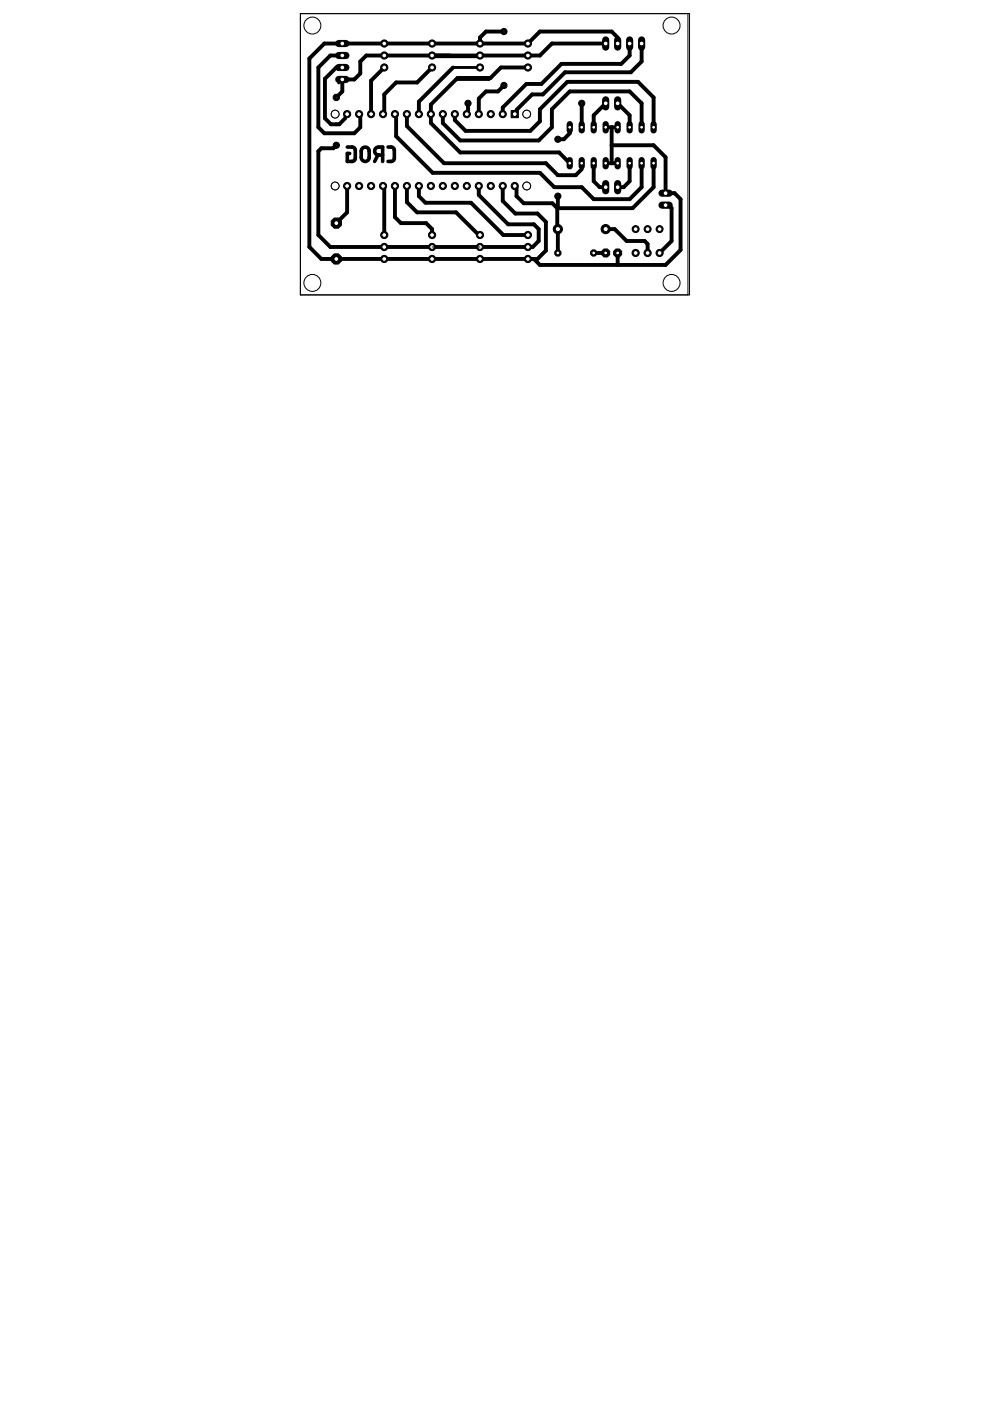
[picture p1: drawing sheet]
<svg xmlns="http://www.w3.org/2000/svg" width="210mm" height="297mm" viewBox="0 0 210 297" stroke-linecap="round" stroke-linejoin="round" font-family="sans-serif">
<g fill="none" stroke="#000" stroke-width=".21">
<path d="M63.7 2.9h82.5v59.6h-82.5z"/>
<circle cx="66.2" cy="5.4" r="1.8"/>
<circle cx="142.4" cy="5.4" r="1.8"/>
<circle cx="66.2" cy="60" r="1.8"/>
<circle cx="142.4" cy="60" r="1.8"/>
</g>
<path d="M73.6 31.2h1.1l.5 .3 .1 2-.2 .6-1.5 .1v-1.7h.5M76.9 31.4a.84 .84 0 0 1 .9-.1 .84 .84 0 0 1 .5 .7v1.4a.85 .85 0 0 1-.9 .8 .85 .85 0 0 1-.8-.8v-1.4zM80.1 32.9l-.7 1.3M81.1 32.9a1.53 1.53 0 0 1-1.5-.3 .85 .85 0 0 1-.1-.9 .85 .85 0 0 1 .8-.5h.8v3M82.3 31.2a1.18 1.18 0 0 1 1.2 .3l.1 .4-.1 2.1a1.18 1.18 0 0 1-1.2 .2" fill="none" stroke="#000" stroke-width=".76"/>
<g fill="none" stroke="#000" stroke-width=".83">
<path d="M72.6 14.3h-1.3l-2.4 2.4v8.4l1.3 1.3h1.7l1.3-1.3M72.6 11.8h-2.6l-2.5 2.5v12.7l1.3 1.3h6.3l1.3-1.3v-2.6M81.5 14.3l-2.8 2.8v7.1M91.6 14.3l-3.2 3.2h-4.4l-2.5 2.5v4.4M96.1 14.3l-7.3 7.2v2.7M106.8 6.7h-3.8l-1.2 1.3v1.2M106.8 18.1l-1.2 1.3h-2.6l-1.5 1.5v3.3M111.9 14.3h-5.7l-2.2 2.2h-7l-5.6 5.7v3.9l6.2 6.2h20.9l2.3 2.3M128.4 9.2h-11.4l-2.5 2.6h-36.8l-1.3 1.2v2.6l-1.3 1.2h-2.5v2.6l-1.3 1.3M131 8l-1.3-1.3h-15.2l-2.6 2.5h-43.1l-3.2 3.2v40l2.5 2.5h45.9l1.7-1.8v-6l-1.7-1.8h-4.7l-2.7-2.7v-3.2M133.5 9.2v2.6l-1.8 1.7h-12.7l-4.2 4.3h-3.2l-5 5v1.4M136 9.2v3.8l-2.2 2.3h-14l-4.7 4.7h-2.3l-3.3 3.3"/>
<path d="M71.3 30.8l-.6 .6h-2.6l-.6 .7v17.7l2.5 2.6h42.9l1.3-1.3v-2.5l-1-1h-5.5l-6.2-6.3v-1.9M73.6 39.4v5.6l-2.3 2.3M81.5 39.7v10.1M83.7 39.4v6.6l1.3 1.3h5.3l1.3 1.3v1.2M84 24.4v4.5l7.7 7.7h22.8l3 3.1h5.8l2.6 2.5h7.6l2.5-2.5v-5.1M86.3 24.2v2.5l7.8 7.9h21.6l2.6 2.5h3.8l1.2-1.2M86.3 39.4v3.5l2.1 2.1h8.3l4.8 4.8M88.8 39.4v2.2l1.4 1.4h9.7l6.8 6.8h5.2M93.9 24.2v1.9l3.7 3.7h16.6l2.8-2.8v-3.8l3.8-3.8h12.7l2.5 2.5v5.1M96.4 24.2v1.3l2.3 2.2h13.7l2.1-2v-2.5l5.8-5.8h15l3.3 3.3v6.3M99.2 21.9v2l-.2 .3M109.5 23.8l-.4 .4"/>
<path d="M109.5 39.8v1.8l1.5 1.5h6.1l1.1 1M120.8 27v1.3l-1.3 1.2h-1.2M123.3 21.9v5.1M125.9 34.6v3.8l1.2 1.3h1.3M128.4 21.9l-2.5 2.5v2.6M128.4 27h2.6M128.4 34.6h2.6M129.7 30.8h8.9l2.5 2.5v7.7h1.9l1.3 1.2v10.8l-3.2 3.2h-26.6l-1.3-1.3M129.7 27v7.6M131 21.9l2.5 2.5v2.6M133.5 34.6v3.8l-1.3 1.3h-1.2M138.6 34.6v5.1l-4.5 4.4h-15.9"/>
<path d="M118.2 44.1v4.4M118.3 41.6v2.4M118.3 48.6v5M125.9 53.6h2.5M128.4 48.6h1.9l2.6 2.5h3.8l.6 .6v1.9M131 53.6v2.6M141.8 43.5l.6 .6v7l-2.6 2.5"/>
</g>
<g fill="none" stroke="#000" stroke-width=".61">
<path d="M72.6 16.8l-.8 .8M92.9 11.8h8.9l-.3 .2h-9.4l-.2-.2h-10.4l.2 .2M96.1 14.3h5.7M104 16.5l-.3 .3h-7M131 8v1.2M71.3 26.4h.1M73.2 23.8l.4 .4-.4 .4v.5M76.1 24.2l.3 .2M81.2 39.4l.3 .3M81.2 24.2l.3 .2M83.7 24.2l.3 .2M109.1 39.4l.4 .4"/>
<path d="M109.5 23.3v.5M123.3 34.6v1.3M101.5 49.8h.3M118.2 48.5l.1 .1M118.3 44l-.1 .1M141.1 43.5h.7"/>
</g>
<circle cx="81.5" cy="54.9" r=".76" fill="#000" stroke="#000" stroke-width=".21"/>
<circle cx="81.5" cy="54.9" r=".51" fill="#fff" stroke="#000" stroke-width=".21"/>
<circle cx="81.5" cy="52.4" r=".76" fill="#000" stroke="#000" stroke-width=".21"/>
<circle cx="81.5" cy="52.4" r=".51" fill="#fff" stroke="#000" stroke-width=".21"/>
<circle cx="81.5" cy="49.8" r=".76" fill="#000" stroke="#000" stroke-width=".21"/>
<circle cx="81.5" cy="49.8" r=".51" fill="#fff" stroke="#000" stroke-width=".21"/>
<circle cx="91.6" cy="54.9" r=".76" fill="#000" stroke="#000" stroke-width=".21"/>
<circle cx="91.6" cy="54.9" r=".51" fill="#fff" stroke="#000" stroke-width=".21"/>
<circle cx="91.6" cy="52.4" r=".76" fill="#000" stroke="#000" stroke-width=".21"/>
<circle cx="91.6" cy="52.4" r=".51" fill="#fff" stroke="#000" stroke-width=".21"/>
<circle cx="91.6" cy="49.8" r=".76" fill="#000" stroke="#000" stroke-width=".21"/>
<circle cx="91.6" cy="49.8" r=".51" fill="#fff" stroke="#000" stroke-width=".21"/>
<circle cx="101.8" cy="54.9" r=".76" fill="#000" stroke="#000" stroke-width=".21"/>
<circle cx="101.8" cy="54.9" r=".51" fill="#fff" stroke="#000" stroke-width=".21"/>
<circle cx="101.8" cy="52.4" r=".76" fill="#000" stroke="#000" stroke-width=".21"/>
<circle cx="101.8" cy="52.4" r=".51" fill="#fff" stroke="#000" stroke-width=".21"/>
<circle cx="101.8" cy="49.8" r=".76" fill="#000" stroke="#000" stroke-width=".21"/>
<circle cx="101.8" cy="49.8" r=".51" fill="#fff" stroke="#000" stroke-width=".21"/>
<circle cx="111.9" cy="54.9" r=".76" fill="#000" stroke="#000" stroke-width=".21"/>
<circle cx="111.9" cy="54.9" r=".51" fill="#fff" stroke="#000" stroke-width=".21"/>
<circle cx="111.9" cy="52.4" r=".76" fill="#000" stroke="#000" stroke-width=".21"/>
<circle cx="111.9" cy="52.4" r=".51" fill="#fff" stroke="#000" stroke-width=".21"/>
<circle cx="111.9" cy="49.8" r=".76" fill="#000" stroke="#000" stroke-width=".21"/>
<circle cx="111.9" cy="49.8" r=".51" fill="#fff" stroke="#000" stroke-width=".21"/>
<path d="M136 8.5v1.5" fill="none" stroke="#000" stroke-width="1.5"/>
<circle cx="136" cy="9.2" r=".51" fill="#fff" stroke="#000" stroke-width=".21"/>
<path d="M133.5 8.5v1.5" fill="none" stroke="#000" stroke-width="1.5"/>
<circle cx="133.5" cy="9.2" r=".51" fill="#fff" stroke="#000" stroke-width=".21"/>
<path d="M131 8.5v1.5" fill="none" stroke="#000" stroke-width="1.5"/>
<circle cx="131" cy="9.2" r=".51" fill="#fff" stroke="#000" stroke-width=".21"/>
<path d="M128.4 8.5v1.5" fill="none" stroke="#000" stroke-width="1.5"/>
<circle cx="128.4" cy="9.2" r=".51" fill="#fff" stroke="#000" stroke-width=".21"/>
<path d="M140.4 43.5h1.5" fill="none" stroke="#000" stroke-width="1.5"/>
<circle cx="141.1" cy="43.5" r=".51" fill="#fff" stroke="#000" stroke-width=".21"/>
<path d="M140.4 41h1.5" fill="none" stroke="#000" stroke-width="1.5"/>
<circle cx="141.1" cy="41" r=".51" fill="#fff" stroke="#000" stroke-width=".21"/>
<path d="M71.8 16.8h1.5" fill="none" stroke="#000" stroke-width="1.5"/>
<circle cx="72.6" cy="16.8" r=".51" fill="#fff" stroke="#000" stroke-width=".21"/>
<path d="M71.8 14.3h1.5" fill="none" stroke="#000" stroke-width="1.5"/>
<circle cx="72.6" cy="14.3" r=".51" fill="#fff" stroke="#000" stroke-width=".21"/>
<path d="M71.8 11.8h1.5" fill="none" stroke="#000" stroke-width="1.5"/>
<circle cx="72.6" cy="11.8" r=".51" fill="#fff" stroke="#000" stroke-width=".21"/>
<path d="M71.8 9.2h1.5" fill="none" stroke="#000" stroke-width="1.5"/>
<circle cx="72.6" cy="9.2" r=".51" fill="#fff" stroke="#000" stroke-width=".21"/>
<path d="M138.6 26.3v1.3" fill="none" stroke="#000" stroke-width="1.3"/>
<circle cx="138.6" cy="27" r=".4" fill="#fff" stroke="#000" stroke-width=".21"/>
<path d="M136 26.3v1.3" fill="none" stroke="#000" stroke-width="1.3"/>
<circle cx="136" cy="27" r=".4" fill="#fff" stroke="#000" stroke-width=".21"/>
<path d="M123.3 26.3v1.3" fill="none" stroke="#000" stroke-width="1.3"/>
<circle cx="123.3" cy="27" r=".4" fill="#fff" stroke="#000" stroke-width=".21"/>
<path d="M120.8 26.3v1.3" fill="none" stroke="#000" stroke-width="1.3"/>
<circle cx="120.8" cy="27" r=".4" fill="#fff" stroke="#000" stroke-width=".21"/>
<path d="M133.5 26.3v1.3" fill="none" stroke="#000" stroke-width="1.3"/>
<circle cx="133.5" cy="27" r=".4" fill="#fff" stroke="#000" stroke-width=".21"/>
<path d="M131 26.3v1.3" fill="none" stroke="#000" stroke-width="1.3"/>
<circle cx="131" cy="27" r=".4" fill="#fff" stroke="#000" stroke-width=".21"/>
<path d="M125.9 26.3v1.3" fill="none" stroke="#000" stroke-width="1.3"/>
<circle cx="125.9" cy="27" r=".4" fill="#fff" stroke="#000" stroke-width=".21"/>
<path d="M128.4 26.3v1.3" fill="none" stroke="#000" stroke-width="1.3"/>
<circle cx="128.4" cy="27" r=".4" fill="#fff" stroke="#000" stroke-width=".21"/>
<path d="M120.8 34v1.3" fill="none" stroke="#000" stroke-width="1.3"/>
<circle cx="120.8" cy="34.6" r=".4" fill="#fff" stroke="#000" stroke-width=".21"/>
<path d="M123.3 34v1.3" fill="none" stroke="#000" stroke-width="1.3"/>
<circle cx="123.3" cy="34.6" r=".4" fill="#fff" stroke="#000" stroke-width=".21"/>
<path d="M125.9 34v1.3" fill="none" stroke="#000" stroke-width="1.3"/>
<circle cx="125.9" cy="34.6" r=".4" fill="#fff" stroke="#000" stroke-width=".21"/>
<path d="M128.4 34v1.3" fill="none" stroke="#000" stroke-width="1.3"/>
<circle cx="128.4" cy="34.6" r=".4" fill="#fff" stroke="#000" stroke-width=".21"/>
<path d="M131 34v1.3" fill="none" stroke="#000" stroke-width="1.3"/>
<circle cx="131" cy="34.6" r=".4" fill="#fff" stroke="#000" stroke-width=".21"/>
<path d="M133.5 34v1.3" fill="none" stroke="#000" stroke-width="1.3"/>
<circle cx="133.5" cy="34.6" r=".4" fill="#fff" stroke="#000" stroke-width=".21"/>
<path d="M136 34v1.3" fill="none" stroke="#000" stroke-width="1.3"/>
<circle cx="136" cy="34.6" r=".4" fill="#fff" stroke="#000" stroke-width=".21"/>
<path d="M138.6 34v1.3" fill="none" stroke="#000" stroke-width="1.3"/>
<circle cx="138.6" cy="34.6" r=".4" fill="#fff" stroke="#000" stroke-width=".21"/>
<path d="M108.4 23.4h1.5v1.6h-1.5z" fill="#000" stroke="#000" stroke-width=".21"/>
<circle cx="109.1" cy="24.2" r=".51" fill="#fff" stroke="#000" stroke-width=".21"/>
<circle cx="106.6" cy="24.2" r=".76" fill="#000" stroke="#000" stroke-width=".21"/>
<circle cx="106.6" cy="24.2" r=".51" fill="#fff" stroke="#000" stroke-width=".21"/>
<circle cx="104.1" cy="24.2" r=".76" fill="#000" stroke="#000" stroke-width=".21"/>
<circle cx="104.1" cy="24.2" r=".51" fill="#fff" stroke="#000" stroke-width=".21"/>
<circle cx="101.5" cy="24.2" r=".76" fill="#000" stroke="#000" stroke-width=".21"/>
<circle cx="101.5" cy="24.2" r=".51" fill="#fff" stroke="#000" stroke-width=".21"/>
<circle cx="99" cy="24.2" r=".76" fill="#000" stroke="#000" stroke-width=".21"/>
<circle cx="99" cy="24.2" r=".51" fill="#fff" stroke="#000" stroke-width=".21"/>
<circle cx="96.4" cy="24.2" r=".76" fill="#000" stroke="#000" stroke-width=".21"/>
<circle cx="96.4" cy="24.2" r=".51" fill="#fff" stroke="#000" stroke-width=".21"/>
<circle cx="93.9" cy="24.2" r=".76" fill="#000" stroke="#000" stroke-width=".21"/>
<circle cx="93.9" cy="24.2" r=".51" fill="#fff" stroke="#000" stroke-width=".21"/>
<circle cx="91.4" cy="24.2" r=".76" fill="#000" stroke="#000" stroke-width=".21"/>
<circle cx="91.4" cy="24.2" r=".51" fill="#fff" stroke="#000" stroke-width=".21"/>
<circle cx="88.8" cy="24.2" r=".76" fill="#000" stroke="#000" stroke-width=".21"/>
<circle cx="88.8" cy="24.2" r=".51" fill="#fff" stroke="#000" stroke-width=".21"/>
<circle cx="86.3" cy="24.2" r=".76" fill="#000" stroke="#000" stroke-width=".21"/>
<circle cx="86.3" cy="24.2" r=".51" fill="#fff" stroke="#000" stroke-width=".21"/>
<circle cx="83.7" cy="24.2" r=".76" fill="#000" stroke="#000" stroke-width=".21"/>
<circle cx="83.7" cy="24.2" r=".51" fill="#fff" stroke="#000" stroke-width=".21"/>
<circle cx="81.2" cy="24.2" r=".76" fill="#000" stroke="#000" stroke-width=".21"/>
<circle cx="81.2" cy="24.2" r=".51" fill="#fff" stroke="#000" stroke-width=".21"/>
<circle cx="109.1" cy="39.4" r=".76" fill="#000" stroke="#000" stroke-width=".21"/>
<circle cx="109.1" cy="39.4" r=".51" fill="#fff" stroke="#000" stroke-width=".21"/>
<circle cx="106.6" cy="39.4" r=".76" fill="#000" stroke="#000" stroke-width=".21"/>
<circle cx="106.6" cy="39.4" r=".51" fill="#fff" stroke="#000" stroke-width=".21"/>
<circle cx="104.1" cy="39.4" r=".76" fill="#000" stroke="#000" stroke-width=".21"/>
<circle cx="104.1" cy="39.4" r=".51" fill="#fff" stroke="#000" stroke-width=".21"/>
<circle cx="101.5" cy="39.4" r=".76" fill="#000" stroke="#000" stroke-width=".21"/>
<circle cx="101.5" cy="39.4" r=".51" fill="#fff" stroke="#000" stroke-width=".21"/>
<circle cx="99" cy="39.4" r=".76" fill="#000" stroke="#000" stroke-width=".21"/>
<circle cx="99" cy="39.4" r=".51" fill="#fff" stroke="#000" stroke-width=".21"/>
<circle cx="96.4" cy="39.4" r=".76" fill="#000" stroke="#000" stroke-width=".21"/>
<circle cx="96.4" cy="39.4" r=".51" fill="#fff" stroke="#000" stroke-width=".21"/>
<circle cx="91.4" cy="39.4" r=".76" fill="#000" stroke="#000" stroke-width=".21"/>
<circle cx="91.4" cy="39.4" r=".51" fill="#fff" stroke="#000" stroke-width=".21"/>
<circle cx="88.8" cy="39.4" r=".76" fill="#000" stroke="#000" stroke-width=".21"/>
<circle cx="88.8" cy="39.4" r=".51" fill="#fff" stroke="#000" stroke-width=".21"/>
<circle cx="83.7" cy="39.4" r=".76" fill="#000" stroke="#000" stroke-width=".21"/>
<circle cx="83.7" cy="39.4" r=".51" fill="#fff" stroke="#000" stroke-width=".21"/>
<circle cx="81.2" cy="39.4" r=".76" fill="#000" stroke="#000" stroke-width=".21"/>
<circle cx="81.2" cy="39.4" r=".51" fill="#fff" stroke="#000" stroke-width=".21"/>
<circle cx="86.3" cy="39.4" r=".76" fill="#000" stroke="#000" stroke-width=".21"/>
<circle cx="86.3" cy="39.4" r=".51" fill="#fff" stroke="#000" stroke-width=".21"/>
<circle cx="93.9" cy="39.4" r=".76" fill="#000" stroke="#000" stroke-width=".21"/>
<circle cx="93.9" cy="39.4" r=".51" fill="#fff" stroke="#000" stroke-width=".21"/>
<circle cx="78.7" cy="24.2" r=".76" fill="#000" stroke="#000" stroke-width=".21"/>
<circle cx="78.7" cy="24.2" r=".51" fill="#fff" stroke="#000" stroke-width=".21"/>
<circle cx="76.1" cy="24.2" r=".76" fill="#000" stroke="#000" stroke-width=".21"/>
<circle cx="76.1" cy="24.2" r=".51" fill="#fff" stroke="#000" stroke-width=".21"/>
<circle cx="73.6" cy="24.2" r=".76" fill="#000" stroke="#000" stroke-width=".21"/>
<circle cx="73.6" cy="24.2" r=".51" fill="#fff" stroke="#000" stroke-width=".21"/>
<circle cx="78.7" cy="39.4" r=".76" fill="#000" stroke="#000" stroke-width=".21"/>
<circle cx="78.7" cy="39.4" r=".51" fill="#fff" stroke="#000" stroke-width=".21"/>
<circle cx="76.1" cy="39.4" r=".76" fill="#000" stroke="#000" stroke-width=".21"/>
<circle cx="76.1" cy="39.4" r=".51" fill="#fff" stroke="#000" stroke-width=".21"/>
<circle cx="73.6" cy="39.4" r=".76" fill="#000" stroke="#000" stroke-width=".21"/>
<circle cx="73.6" cy="39.4" r=".51" fill="#fff" stroke="#000" stroke-width=".21"/>
<path d="M128.4 21.2v1.5" fill="none" stroke="#000" stroke-width="1.5"/>
<circle cx="128.4" cy="21.9" r=".51" fill="#fff" stroke="#000" stroke-width=".21"/>
<path d="M131 21.2v1.5" fill="none" stroke="#000" stroke-width="1.5"/>
<circle cx="131" cy="21.9" r=".51" fill="#fff" stroke="#000" stroke-width=".21"/>
<path d="M131 38.9v1.5" fill="none" stroke="#000" stroke-width="1.5"/>
<circle cx="131" cy="39.7" r=".51" fill="#fff" stroke="#000" stroke-width=".21"/>
<path d="M128.4 38.9v1.5" fill="none" stroke="#000" stroke-width="1.5"/>
<circle cx="128.4" cy="39.7" r=".51" fill="#fff" stroke="#000" stroke-width=".21"/>
<circle cx="81.5" cy="9.2" r=".76" fill="#000" stroke="#000" stroke-width=".21"/>
<circle cx="81.5" cy="9.2" r=".51" fill="#fff" stroke="#000" stroke-width=".21"/>
<circle cx="81.5" cy="11.8" r=".76" fill="#000" stroke="#000" stroke-width=".21"/>
<circle cx="81.5" cy="11.8" r=".51" fill="#fff" stroke="#000" stroke-width=".21"/>
<circle cx="81.5" cy="14.3" r=".76" fill="#000" stroke="#000" stroke-width=".21"/>
<circle cx="81.5" cy="14.3" r=".51" fill="#fff" stroke="#000" stroke-width=".21"/>
<circle cx="91.6" cy="9.2" r=".76" fill="#000" stroke="#000" stroke-width=".21"/>
<circle cx="91.6" cy="9.2" r=".51" fill="#fff" stroke="#000" stroke-width=".21"/>
<circle cx="91.6" cy="11.8" r=".76" fill="#000" stroke="#000" stroke-width=".21"/>
<circle cx="91.6" cy="11.8" r=".51" fill="#fff" stroke="#000" stroke-width=".21"/>
<circle cx="91.6" cy="14.3" r=".76" fill="#000" stroke="#000" stroke-width=".21"/>
<circle cx="91.6" cy="14.3" r=".51" fill="#fff" stroke="#000" stroke-width=".21"/>
<circle cx="101.8" cy="9.2" r=".76" fill="#000" stroke="#000" stroke-width=".21"/>
<circle cx="101.8" cy="9.2" r=".51" fill="#fff" stroke="#000" stroke-width=".21"/>
<circle cx="101.8" cy="11.8" r=".76" fill="#000" stroke="#000" stroke-width=".21"/>
<circle cx="101.8" cy="11.8" r=".51" fill="#fff" stroke="#000" stroke-width=".21"/>
<circle cx="101.8" cy="14.3" r=".76" fill="#000" stroke="#000" stroke-width=".21"/>
<circle cx="101.8" cy="14.3" r=".51" fill="#fff" stroke="#000" stroke-width=".21"/>
<circle cx="111.9" cy="9.2" r=".76" fill="#000" stroke="#000" stroke-width=".21"/>
<circle cx="111.9" cy="9.2" r=".51" fill="#fff" stroke="#000" stroke-width=".21"/>
<circle cx="111.9" cy="11.8" r=".76" fill="#000" stroke="#000" stroke-width=".21"/>
<circle cx="111.9" cy="11.8" r=".51" fill="#fff" stroke="#000" stroke-width=".21"/>
<circle cx="111.9" cy="14.3" r=".76" fill="#000" stroke="#000" stroke-width=".21"/>
<circle cx="111.9" cy="14.3" r=".51" fill="#fff" stroke="#000" stroke-width=".21"/>
<circle cx="71.3" cy="54.9" r="1.17" fill="#000" stroke="#000" stroke-width=".21"/>
<circle cx="71.3" cy="54.9" r=".51" fill="#fff" stroke="#000" stroke-width=".21"/>
<circle cx="71.3" cy="47.3" r="1.17" fill="#000" stroke="#000" stroke-width=".21"/>
<circle cx="71.3" cy="47.3" r=".51" fill="#fff" stroke="#000" stroke-width=".21"/>
<circle cx="139.8" cy="53.6" r=".76" fill="#000" stroke="#000" stroke-width=".21"/>
<circle cx="139.8" cy="53.6" r=".51" fill="#fff" stroke="#000" stroke-width=".21"/>
<circle cx="137.3" cy="53.6" r=".76" fill="#000" stroke="#000" stroke-width=".21"/>
<circle cx="137.3" cy="53.6" r=".51" fill="#fff" stroke="#000" stroke-width=".21"/>
<circle cx="134.8" cy="53.6" r=".76" fill="#000" stroke="#000" stroke-width=".21"/>
<circle cx="134.8" cy="53.6" r=".51" fill="#fff" stroke="#000" stroke-width=".21"/>
<circle cx="128.4" cy="48.6" r=".97" fill="#000" stroke="#000" stroke-width=".21"/>
<circle cx="128.4" cy="48.6" r=".55" fill="#fff" stroke="#000" stroke-width=".21"/>
<circle cx="118.3" cy="48.6" r=".97" fill="#000" stroke="#000" stroke-width=".21"/>
<circle cx="118.3" cy="48.6" r=".55" fill="#fff" stroke="#000" stroke-width=".21"/>
<circle cx="125.9" cy="53.6" r=".71" fill="#000" stroke="#000" stroke-width=".21"/>
<circle cx="125.9" cy="53.6" r=".4" fill="#fff" stroke="#000" stroke-width=".21"/>
<circle cx="118.3" cy="53.6" r=".71" fill="#000" stroke="#000" stroke-width=".21"/>
<circle cx="118.3" cy="53.6" r=".4" fill="#fff" stroke="#000" stroke-width=".21"/>
<circle cx="128.4" cy="53.6" r=".92" fill="#000" stroke="#000" stroke-width=".21"/>
<circle cx="128.4" cy="53.6" r=".4" fill="#fff" stroke="#000" stroke-width=".21"/>
<circle cx="131" cy="53.6" r=".92" fill="#000" stroke="#000" stroke-width=".21"/>
<circle cx="131" cy="53.6" r=".4" fill="#fff" stroke="#000" stroke-width=".21"/>
<circle cx="106.8" cy="18.1" r=".66" fill="#000" stroke="#000" stroke-width=".21"/>
<circle cx="106.8" cy="18.1" r=".17" fill="#fff" stroke="#000" stroke-width=".21"/>
<circle cx="106.8" cy="6.7" r=".66" fill="#000" stroke="#000" stroke-width=".21"/>
<circle cx="106.8" cy="6.7" r=".17" fill="#fff" stroke="#000" stroke-width=".21"/>
<circle cx="123.3" cy="21.9" r=".66" fill="#000" stroke="#000" stroke-width=".21"/>
<circle cx="123.3" cy="21.9" r=".17" fill="#fff" stroke="#000" stroke-width=".21"/>
<circle cx="99.2" cy="21.9" r=".66" fill="#000" stroke="#000" stroke-width=".21"/>
<circle cx="99.2" cy="21.9" r=".17" fill="#fff" stroke="#000" stroke-width=".21"/>
<circle cx="118.3" cy="29.5" r=".66" fill="#000" stroke="#000" stroke-width=".21"/>
<circle cx="118.3" cy="29.5" r=".17" fill="#fff" stroke="#000" stroke-width=".21"/>
<circle cx="118.3" cy="41.6" r=".66" fill="#000" stroke="#000" stroke-width=".21"/>
<circle cx="118.3" cy="41.6" r=".17" fill="#fff" stroke="#000" stroke-width=".21"/>
<circle cx="134.8" cy="48.6" r=".74" fill="#000" stroke="#000" stroke-width=".21"/>
<circle cx="134.8" cy="48.6" r=".51" fill="#fff" stroke="#000" stroke-width=".21"/>
<circle cx="137.3" cy="48.6" r=".74" fill="#000" stroke="#000" stroke-width=".21"/>
<circle cx="137.3" cy="48.6" r=".51" fill="#fff" stroke="#000" stroke-width=".21"/>
<circle cx="139.8" cy="48.6" r=".74" fill="#000" stroke="#000" stroke-width=".21"/>
<circle cx="139.8" cy="48.6" r=".51" fill="#fff" stroke="#000" stroke-width=".21"/>
<circle cx="71.3" cy="20.7" r=".71" fill="#000" stroke="#000" stroke-width=".21"/>
<circle cx="71.3" cy="20.7" r=".17" fill="#fff" stroke="#000" stroke-width=".21"/>
<circle cx="71.3" cy="30.8" r=".66" fill="#000" stroke="#000" stroke-width=".21"/>
<circle cx="71.3" cy="30.8" r=".17" fill="#fff" stroke="#000" stroke-width=".21"/>
<g fill="none" stroke="#000" stroke-width=".21">
<path d="M63.7 2.9h82.2v59.6h-82.2zM91.6 52.4h10.2"/>
<circle cx="71.1" cy="24.2" r=".83"/>
</g>
<circle cx="71.1" cy="24.2" r=".83" fill="#fff" stroke="#000" stroke-width=".21"/>
<circle cx="71.1" cy="39.4" r=".83" fill="none" stroke="#000" stroke-width=".21"/>
<circle cx="71.1" cy="39.4" r=".83" fill="#fff" stroke="#000" stroke-width=".21"/>
<circle cx="111.7" cy="39.4" r=".83" fill="none" stroke="#000" stroke-width=".21"/>
<circle cx="111.7" cy="39.4" r=".83" fill="#fff" stroke="#000" stroke-width=".21"/>
<circle cx="111.7" cy="24.2" r=".83" fill="none" stroke="#000" stroke-width=".21"/>
<circle cx="111.7" cy="24.2" r=".83" fill="#fff" stroke="#000" stroke-width=".21"/>
</svg>
